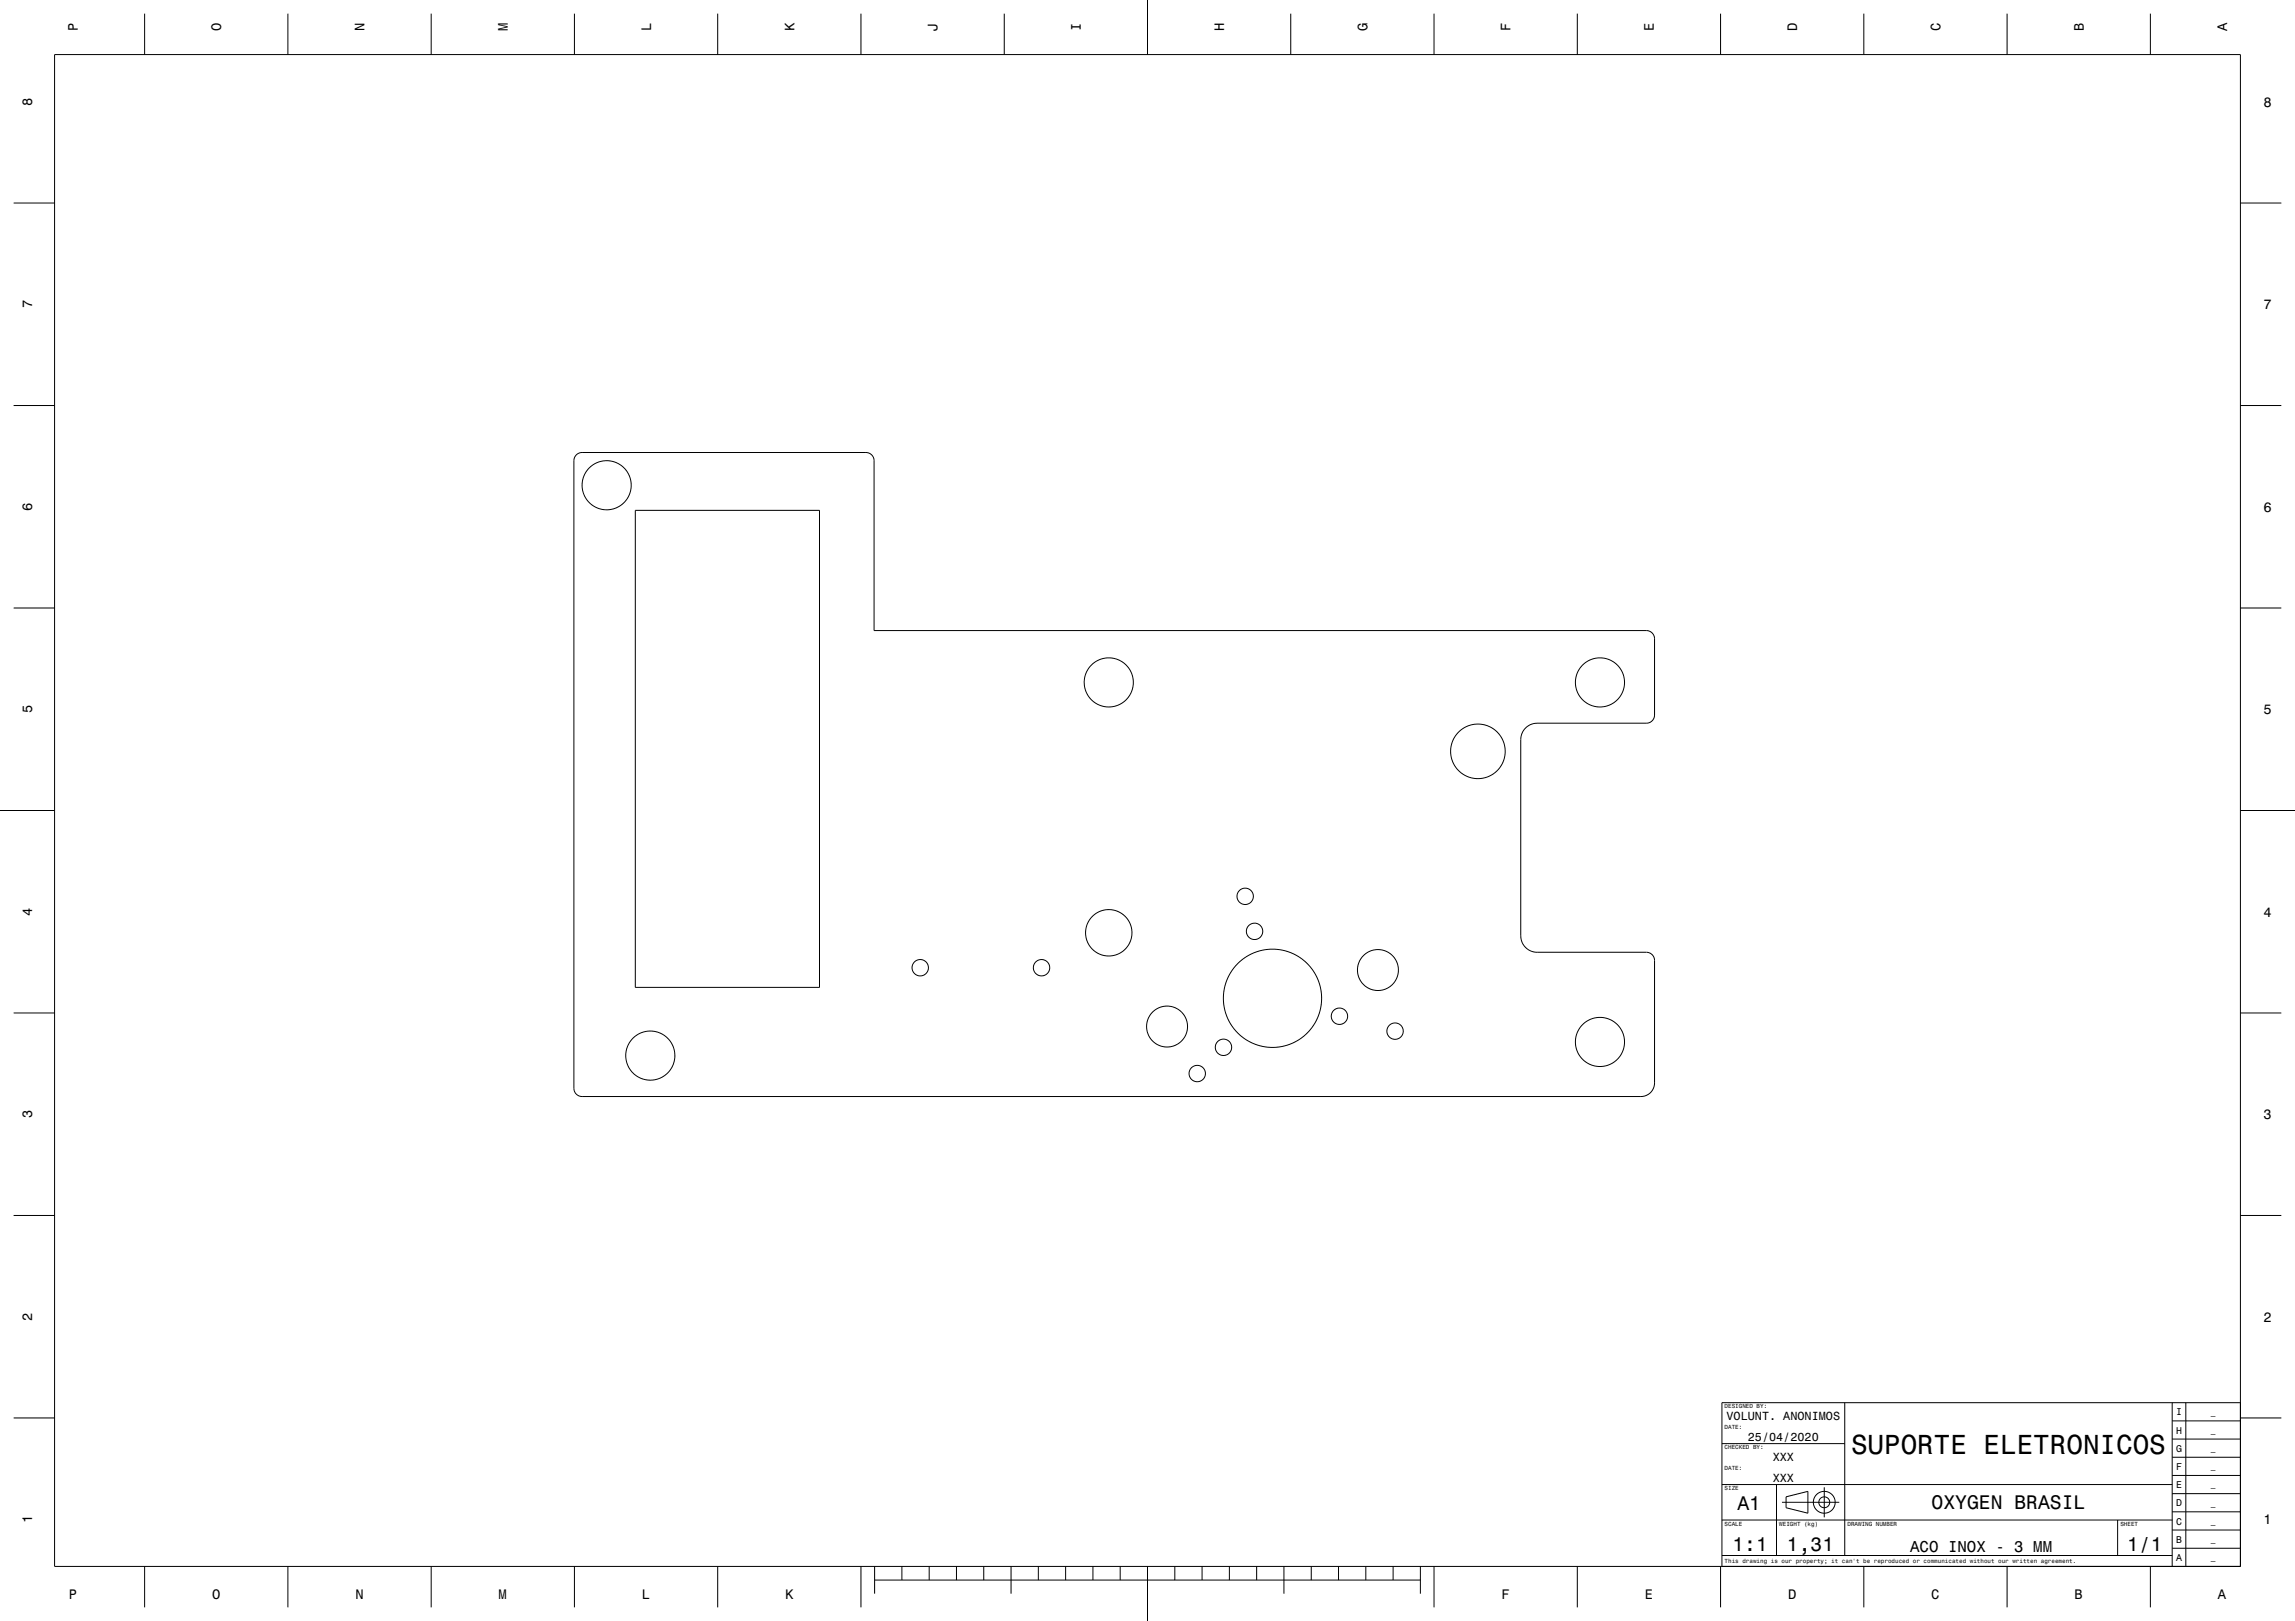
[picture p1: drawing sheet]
<svg xmlns="http://www.w3.org/2000/svg" width="841mm" height="594mm" viewBox="0 0 841 594" stroke-linecap="round" stroke-linejoin="round" font-family="sans-serif">
<defs><g id="words">
<text font-size="10.1" x="678.3" y="532.7">SUPORTE ELETRONICOS</text>
<g font-size="7.2">
<text x="636.7" y="553.3">A1</text>
<text x="707.8" y="553.1">OXYGEN BRASIL</text>
<text x="634.8" y="568.3">1:1</text>
<text x="654.8" y="568.3">1,31</text>
<text x="779.5" y="568.3">1/1</text>
</g>
<text font-size="5.8" x="700" y="568.6">ACO INOX - 3 MM</text>
<g font-size="5">
<text x="28.6" y="11.5" transform="rotate(-90 28.6 11.5)">P</text>
<text x="81.1" y="11.5" transform="rotate(-90 81.1 11.5)">O</text>
<text x="133.6" y="11.5" transform="rotate(-90 133.6 11.5)">N</text>
<text x="186.1" y="11.5" transform="rotate(-90 186.1 11.5)">M</text>
<text x="238.6" y="11.5" transform="rotate(-90 238.6 11.5)">L</text>
<text x="291.1" y="11.5" transform="rotate(-90 291.1 11.5)">K</text>
<text x="343.6" y="11.5" transform="rotate(-90 343.6 11.5)">J</text>
<text x="396.1" y="11.5" transform="rotate(-90 396.1 11.5)">I</text>
<text x="448.6" y="11.5" transform="rotate(-90 448.6 11.5)">H</text>
<text x="501.1" y="11.5" transform="rotate(-90 501.1 11.5)">G</text>
<text x="553.6" y="11.5" transform="rotate(-90 553.6 11.5)">F</text>
<text x="606.1" y="11.5" transform="rotate(-90 606.1 11.5)">E</text>
<text x="658.6" y="11.5" transform="rotate(-90 658.6 11.5)">D</text>
<text x="711.1" y="11.5" transform="rotate(-90 711.1 11.5)">C</text>
<text x="763.6" y="11.5" transform="rotate(-90 763.6 11.5)">B</text>
<text x="816.1" y="11.5" transform="rotate(-90 816.1 11.5)">A</text>
<text x="11.8" y="38.8" transform="rotate(-90 11.8 38.8)">8</text>
<text x="829.5" y="39.1">8</text>
<text x="11.8" y="113" transform="rotate(-90 11.8 113)">7</text>
<text x="829.5" y="113.3">7</text>
<text x="11.8" y="187.2" transform="rotate(-90 11.8 187.2)">6</text>
<text x="829.5" y="187.5">6</text>
<text x="11.8" y="261.4" transform="rotate(-90 11.8 261.4)">5</text>
<text x="829.5" y="261.7">5</text>
<text x="11.8" y="335.6" transform="rotate(-90 11.8 335.6)">4</text>
<text x="829.5" y="335.9">4</text>
<text x="11.8" y="409.8" transform="rotate(-90 11.8 409.8)">3</text>
<text x="829.5" y="410.1">3</text>
<text x="11.8" y="484" transform="rotate(-90 11.8 484)">2</text>
<text x="829.5" y="484.3">2</text>
<text x="11.8" y="558.2" transform="rotate(-90 11.8 558.2)">1</text>
<text x="829.5" y="558.5">1</text>
<text x="25.2" y="585.8">P</text>
<text x="77.7" y="585.8">O</text>
<text x="130.2" y="585.8">N</text>
<text x="182.7" y="585.8">M</text>
<text x="235.2" y="585.8">L</text>
<text x="287.7" y="585.8">K</text>
<text x="550.2" y="585.8">F</text>
<text x="602.7" y="585.8">E</text>
<text x="655.2" y="585.8">D</text>
<text x="707.7" y="585.8">C</text>
<text x="760.2" y="585.8">B</text>
<text x="812.7" y="585.8">A</text>
</g>
<g font-size="4.3">
<text x="632.7" y="520.5">VOLUNT. ANONIMOS</text>
<text x="640.5" y="528">25/04/2020</text>
<text x="649.6" y="535.5">XXX</text>
<text x="649.6" y="543">XXX</text>
</g>
<g font-size="3.6">
<text x="797.4" y="518.6">I</text>
<text x="797.4" y="525.3">H</text>
<text x="797.4" y="532">G</text>
<text x="797.4" y="538.6">F</text>
<text x="797.4" y="545.3">E</text>
<text x="797.4" y="552">D</text>
<text x="797.4" y="558.6">C</text>
<text x="797.4" y="565.3">B</text>
<text x="797.4" y="572">A</text>
</g>
<g font-size="2.9">
<text x="810.1" y="518.4">_</text>
<text x="810.1" y="525">_</text>
<text x="810.1" y="531.7">_</text>
<text x="810.1" y="538.4">_</text>
<text x="810.1" y="545">_</text>
<text x="810.1" y="551.7">_</text>
<text x="810.1" y="558.4">_</text>
<text x="810.1" y="565">_</text>
<text x="810.1" y="571.7">_</text>
</g>
<g font-size="2.2">
<text x="632" y="516.1">DESIGNED BY:</text>
<text x="632" y="523.6">DATE:</text>
<text x="632" y="531.1">CHECKED BY:</text>
<text x="632" y="538.6">DATE:</text>
<text x="632" y="546.1">SIZE</text>
<text x="632" y="559.1">SCALE</text>
<text x="652" y="559.1">WEIGHT (kg)</text>
<text x="677" y="559.1">DRAWING NUMBER</text>
<text x="777" y="559.1">SHEET</text>
<text x="632" y="572.8">This drawing is our property; it can't be reproduced or communicated without our written agreement.</text>
</g>
</g></defs>
<g fill="none" stroke="#000" stroke-width=".37">
<path d="M20 20h801v554h-801zM53 5v15M105.5 5v15M158 5v15M210.5 5v15M263 5v15M315.5 5v15M368 5v15M420.5 0v20M473 5v15M525.5 5v15M578 5v15"/>
<path d="M630.5 5v15M683 5v15M735.5 5v15M788 5v15M5 74.4h15M821 74.4h15M5 148.6h15M821 148.6h15M211.1 166.8l1-.7 1.2-.3h104a3 3 0 0 1 3 3v62.3h283a3 3 0 0 1 3 3v27.9a3 3 0 0 1-3 3h-40a6 6 0 0 0-6 6v71.9a6 6 0 0 0 6 6h40a3 3 0 0 1 3 3v44.9a5 5 0 0 1-5 5h-388a3 3 0 0 1-3-3v-230l.2-1.2zM232.8 187h67.5v174.8h-67.5zM5 222.8h15M821 222.8h15"/>
<path d="M0 297h20M821 297h20M5 371.2h15M821 371.2h15M5 445.4h15M821 445.4h15M5 519.6h15M676 514v56M796 514v60M801 514v60M821 519.6h15M821 514h-190v60"/>
<path d="M631 529h45M796 534h25M796 527.3h25M796 520.7h25M631 557h165M631 544h165M651 544v26M653 550.5h21M654.5 548.5l8-2v8l-8-2zM668.5 545v11M776 557v13M796 554h25"/>
<path d="M796 547.3h25M796 540.7h25M53 574v15M105.5 574v15M158 574v15M210.5 574v15M263 574v15M315.5 574v15M320.5 579h200M320.5 574v10M330.5 574v5M340.5 574v5"/>
<path d="M350.5 574v5M360.5 574v5M370.5 574v10M380.5 574v5M390.5 574v5M400.5 574v5M410.5 574v5M420.5 574v20M430.5 574v5M440.5 574v5M450.5 574v5M460.5 574v5"/>
<path d="M470.5 574v10M480.5 574v5M490.5 574v5M500.5 574v5M510.5 574v5M520.5 574v10M525.5 574v15M578 574v15M630.5 574v15M631 570h165M683 574v15M735.5 574v15"/>
<path d="M788 574v15M796 567.3h25M796 560.7h25"/>
<circle cx="222.3" cy="177.8" r="9"/>
<circle cx="406.3" cy="250.1" r="9"/>
<circle cx="586.3" cy="250.1" r="9"/>
<circle cx="541.6" cy="275.3" r="10"/>
<circle cx="456.3" cy="328.5" r="3"/>
<circle cx="337.2" cy="354.6" r="3"/>
<circle cx="381.7" cy="354.6" r="3"/>
<circle cx="406.3" cy="341.8" r="8.5"/>
<circle cx="459.7" cy="341.3" r="3"/>
<circle cx="504.9" cy="355.5" r="7.5"/>
<circle cx="427.7" cy="376.2" r="7.5"/>
<circle cx="466.3" cy="365.8" r="18"/>
<circle cx="490.8" cy="372.4" r="3"/>
<circle cx="511.2" cy="377.9" r="3"/>
<circle cx="238.3" cy="386.8" r="9"/>
<circle cx="438.7" cy="393.4" r="3"/>
<circle cx="448.3" cy="383.8" r="3"/>
<circle cx="586.3" cy="381.8" r="9"/>
<circle cx="668.5" cy="550.5" r="4"/>
<circle cx="668.5" cy="550.5" r="2"/>
</g>
<use href="#words"/>
</svg>
